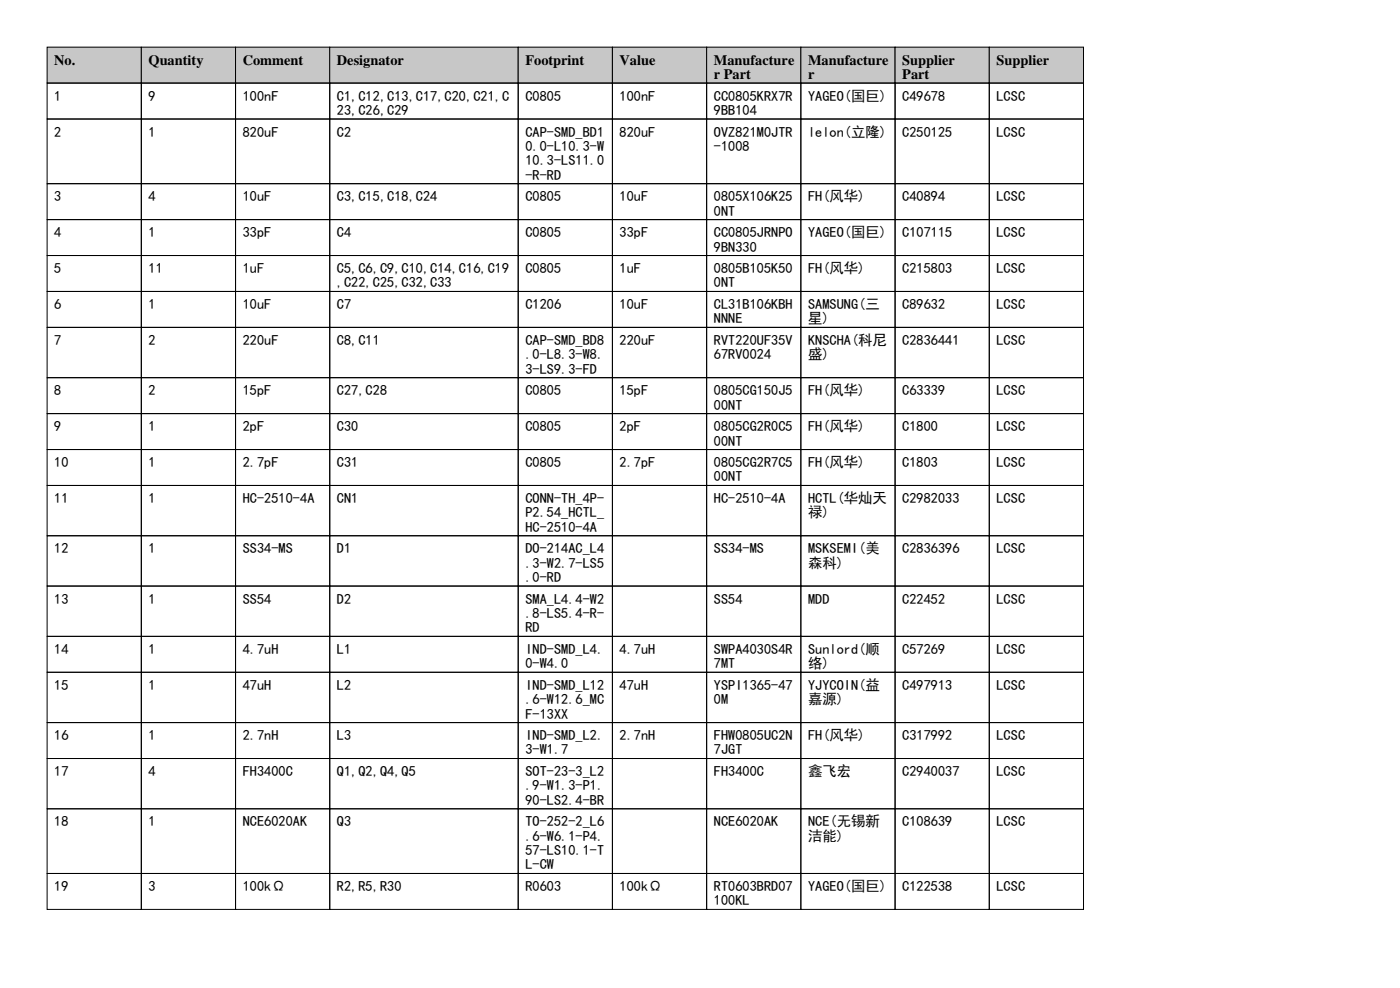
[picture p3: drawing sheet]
<svg xmlns="http://www.w3.org/2000/svg" width="297mm" height="210mm" viewBox="0 0 297 210" stroke-linecap="round" stroke-linejoin="round" font-family="sans-serif">
<defs><g id="words">
<g font-size="3">
<text x="11.5" y="13.7">No.</text>
<text x="31.5" y="13.7">Quantity</text>
<text x="51.5" y="13.7">Comment</text>
<text x="71.5" y="13.7">Designator</text>
<text x="111.5" y="13.7">Footprint</text>
<text x="131.5" y="13.7">Value</text>
<text x="151.5" y="13.7">Manufacture</text>
<text x="151.5" y="16.8">r Part</text>
<text x="171.5" y="13.7">Manufacture</text>
<text x="171.5" y="16.8">r</text>
<text x="191.5" y="13.7">Supplier</text>
<text x="191.5" y="16.8">Part</text>
<text x="211.5" y="13.7">Supplier</text>
<text x="11.5" y="21.3">1</text>
<text x="31.5" y="21.3">9</text>
<text x="51.5" y="21.3">100nF</text>
<text x="71.5" y="21.3">C1,C12,C13,C17,C20,C21,C</text>
<text x="111.5" y="21.3">C0805</text>
<text x="131.5" y="21.3">100nF</text>
<text x="151.5" y="21.3">CC0805KRX7R</text>
<text x="171.5" y="21.3">YAGEO(国巨)</text>
<text x="191.5" y="21.3">C49678</text>
<text x="211.5" y="21.3">LCSC</text>
<text x="11.5" y="29">2</text>
<text x="31.5" y="29">1</text>
<text x="51.5" y="29">820uF</text>
<text x="71.5" y="24.4">23,C26,C29</text>
<text x="71.5" y="29">C2</text>
<text x="111.5" y="29">CAP-SMD_BD1</text>
<text x="131.5" y="29">820uF</text>
<text x="151.5" y="24.4">9BB104</text>
<text x="151.5" y="29">OVZ821M0JTR</text>
<text x="171.5" y="29">lelon(立隆)</text>
<text x="191.5" y="29">C250125</text>
<text x="211.5" y="29">LCSC</text>
<text x="111.5" y="32">0.0-L10.3-W</text>
<text x="111.5" y="35.1">10.3-LS11.0</text>
<text x="151.5" y="32">-1008</text>
<text x="111.5" y="38.1">-R-RD</text>
<text x="11.5" y="42.7">3</text>
<text x="31.5" y="42.7">4</text>
<text x="51.5" y="42.7">10uF</text>
<text x="71.5" y="42.7">C3,C15,C18,C24</text>
<text x="111.5" y="42.7">C0805</text>
<text x="131.5" y="42.7">10uF</text>
<text x="151.5" y="42.7">0805X106K25</text>
<text x="151.5" y="45.7">0NT</text>
<text x="171.5" y="42.7">FH(风华)</text>
<text x="191.5" y="42.7">C40894</text>
<text x="211.5" y="42.7">LCSC</text>
<text x="11.5" y="50.3">4</text>
<text x="31.5" y="50.3">1</text>
<text x="51.5" y="50.3">33pF</text>
<text x="71.5" y="50.3">C4</text>
<text x="111.5" y="50.3">C0805</text>
<text x="131.5" y="50.3">33pF</text>
<text x="151.5" y="50.3">CC0805JRNPO</text>
<text x="151.5" y="53.3">9BN330</text>
<text x="171.5" y="50.3">YAGEO(国巨)</text>
<text x="191.5" y="50.3">C107115</text>
<text x="211.5" y="50.3">LCSC</text>
<text x="11.5" y="57.9">5</text>
<text x="31.5" y="57.9">11</text>
<text x="51.5" y="57.9">1uF</text>
<text x="71.5" y="57.9">C5,C6,C9,C10,C14,C16,C19</text>
<text x="111.5" y="57.9">C0805</text>
<text x="131.5" y="57.9">1uF</text>
<text x="151.5" y="57.9">0805B105K50</text>
<text x="171.5" y="57.9">FH(风华)</text>
<text x="191.5" y="57.9">C215803</text>
<text x="211.5" y="57.9">LCSC</text>
<text x="11.5" y="65.5">6</text>
<text x="31.5" y="65.5">1</text>
<text x="51.5" y="65.5">10uF</text>
<text x="71.5" y="61">,C22,C25,C32,C33</text>
<text x="71.5" y="65.5">C7</text>
<text x="111.5" y="65.5">C1206</text>
<text x="131.5" y="65.5">10uF</text>
<text x="151.5" y="61">0NT</text>
<text x="151.5" y="65.5">CL31B106KBH</text>
<text x="171.5" y="65.5">SAMSUNG(三</text>
<text x="191.5" y="65.5">C89632</text>
<text x="211.5" y="65.5">LCSC</text>
<text x="151.5" y="68.6">NNNE</text>
<text x="171.5" y="68.6">星)</text>
<text x="11.5" y="73.2">7</text>
<text x="31.5" y="73.2">2</text>
<text x="51.5" y="73.2">220uF</text>
<text x="71.5" y="73.2">C8,C11</text>
<text x="111.5" y="73.2">CAP-SMD_BD8</text>
<text x="111.5" y="76.2">.0-L8.3-W8.</text>
<text x="131.5" y="73.2">220uF</text>
<text x="151.5" y="73.2">RVT220UF35V</text>
<text x="151.5" y="76.2">67RV0024</text>
<text x="171.5" y="73.2">KNSCHA(科尼</text>
<text x="171.5" y="76.2">盛)</text>
<text x="191.5" y="73.2">C2836441</text>
<text x="211.5" y="73.2">LCSC</text>
<text x="11.5" y="83.8">8</text>
<text x="31.5" y="83.8">2</text>
<text x="51.5" y="83.8">15pF</text>
<text x="71.5" y="83.8">C27,C28</text>
<text x="111.5" y="79.3">3-LS9.3-FD</text>
<text x="111.5" y="83.8">C0805</text>
<text x="131.5" y="83.8">15pF</text>
<text x="151.5" y="83.8">0805CG150J5</text>
<text x="171.5" y="83.8">FH(风华)</text>
<text x="191.5" y="83.8">C63339</text>
<text x="211.5" y="83.8">LCSC</text>
<text x="151.5" y="86.9">00NT</text>
<text x="11.5" y="91.4">9</text>
<text x="31.5" y="91.4">1</text>
<text x="51.5" y="91.4">2pF</text>
<text x="71.5" y="91.4">C30</text>
<text x="111.5" y="91.4">C0805</text>
<text x="131.5" y="91.4">2pF</text>
<text x="151.5" y="91.4">0805CG2R0C5</text>
<text x="151.5" y="94.5">00NT</text>
<text x="171.5" y="91.4">FH(风华)</text>
<text x="191.5" y="91.4">C1800</text>
<text x="211.5" y="91.4">LCSC</text>
<text x="11.5" y="99.1">10</text>
<text x="31.5" y="99.1">1</text>
<text x="51.5" y="99.1">2.7pF</text>
<text x="71.5" y="99.1">C31</text>
<text x="111.5" y="99.1">C0805</text>
<text x="131.5" y="99.1">2.7pF</text>
<text x="151.5" y="99.1">0805CG2R7C5</text>
<text x="171.5" y="99.1">FH(风华)</text>
<text x="191.5" y="99.1">C1803</text>
<text x="211.5" y="99.1">LCSC</text>
<text x="11.5" y="106.7">11</text>
<text x="31.5" y="106.7">1</text>
<text x="51.5" y="106.7">HC-2510-4A</text>
<text x="71.5" y="106.7">CN1</text>
<text x="111.5" y="106.7">CONN-TH_4P-</text>
<text x="151.5" y="102.1">00NT</text>
<text x="151.5" y="106.7">HC-2510-4A</text>
<text x="171.5" y="106.7">HCTL(华灿天</text>
<text x="191.5" y="106.7">C2982033</text>
<text x="211.5" y="106.7">LCSC</text>
<text x="111.5" y="109.7">P2.54_HCTL_</text>
<text x="111.5" y="112.8">HC-2510-4A</text>
<text x="171.5" y="109.7">禄)</text>
<text x="11.5" y="117.4">12</text>
<text x="31.5" y="117.4">1</text>
<text x="51.5" y="117.4">SS34-MS</text>
<text x="71.5" y="117.4">D1</text>
<text x="111.5" y="117.4">DO-214AC_L4</text>
<text x="151.5" y="117.4">SS34-MS</text>
<text x="171.5" y="117.4">MSKSEMI(美</text>
<text x="191.5" y="117.4">C2836396</text>
<text x="211.5" y="117.4">LCSC</text>
<text x="111.5" y="120.4">.3-W2.7-LS5</text>
<text x="111.5" y="123.4">.0-RD</text>
<text x="171.5" y="120.4">森科)</text>
<text x="11.5" y="128">13</text>
<text x="31.5" y="128">1</text>
<text x="51.5" y="128">SS54</text>
<text x="71.5" y="128">D2</text>
<text x="111.5" y="128">SMA_L4.4-W2</text>
<text x="111.5" y="131.1">.8-LS5.4-R-</text>
<text x="151.5" y="128">SS54</text>
<text x="171.5" y="128">MDD</text>
<text x="191.5" y="128">C22452</text>
<text x="211.5" y="128">LCSC</text>
<text x="111.5" y="134.1">RD</text>
<text x="11.5" y="138.7">14</text>
<text x="31.5" y="138.7">1</text>
<text x="51.5" y="138.7">4.7uH</text>
<text x="71.5" y="138.7">L1</text>
<text x="111.5" y="138.7">IND-SMD_L4.</text>
<text x="111.5" y="141.7">0-W4.0</text>
<text x="131.5" y="138.7">4.7uH</text>
<text x="151.5" y="138.7">SWPA4030S4R</text>
<text x="151.5" y="141.7">7MT</text>
<text x="171.5" y="138.7">Sunlord(顺</text>
<text x="171.5" y="141.7">络)</text>
<text x="191.5" y="138.7">C57269</text>
<text x="211.5" y="138.7">LCSC</text>
<text x="11.5" y="146.3">15</text>
<text x="31.5" y="146.3">1</text>
<text x="51.5" y="146.3">47uH</text>
<text x="71.5" y="146.3">L2</text>
<text x="111.5" y="146.3">IND-SMD_L12</text>
<text x="111.5" y="149.4">.6-W12.6_MC</text>
<text x="131.5" y="146.3">47uH</text>
<text x="151.5" y="146.3">YSPI1365-47</text>
<text x="151.5" y="149.4">0M</text>
<text x="171.5" y="146.3">YJYCOIN(益</text>
<text x="171.5" y="149.4">嘉源)</text>
<text x="191.5" y="146.3">C497913</text>
<text x="211.5" y="146.3">LCSC</text>
<text x="111.5" y="152.4">F-13XX</text>
<text x="11.5" y="157">16</text>
<text x="31.5" y="157">1</text>
<text x="51.5" y="157">2.7nH</text>
<text x="71.5" y="157">L3</text>
<text x="111.5" y="157">IND-SMD_L2.</text>
<text x="111.5" y="160">3-W1.7</text>
<text x="131.5" y="157">2.7nH</text>
<text x="151.5" y="157">FHW0805UC2N</text>
<text x="151.5" y="160">7JGT</text>
<text x="171.5" y="157">FH(风华)</text>
<text x="191.5" y="157">C317992</text>
<text x="211.5" y="157">LCSC</text>
<text x="11.5" y="164.6">17</text>
<text x="31.5" y="164.6">4</text>
<text x="51.5" y="164.6">FH3400C</text>
<text x="71.5" y="164.6">Q1,Q2,Q4,Q5</text>
<text x="111.5" y="164.6">SOT-23-3_L2</text>
<text x="111.5" y="167.6">.9-W1.3-P1.</text>
<text x="151.5" y="164.6">FH3400C</text>
<text x="171.5" y="164.6">鑫飞宏</text>
<text x="191.5" y="164.6">C2940037</text>
<text x="211.5" y="164.6">LCSC</text>
<text x="111.5" y="170.7">90-LS2.4-BR</text>
<text x="11.5" y="175.3">18</text>
<text x="31.5" y="175.3">1</text>
<text x="51.5" y="175.3">NCE6020AK</text>
<text x="71.5" y="175.3">Q3</text>
<text x="111.5" y="175.3">TO-252-2_L6</text>
<text x="111.5" y="178.3">.6-W6.1-P4.</text>
<text x="151.5" y="175.3">NCE6020AK</text>
<text x="171.5" y="175.3">NCE(无锡新</text>
<text x="171.5" y="178.3">洁能)</text>
<text x="191.5" y="175.3">C108639</text>
<text x="211.5" y="175.3">LCSC</text>
<text x="111.5" y="181.4">57-LS10.1-T</text>
<text x="111.5" y="184.4">L-CW</text>
<text x="11.5" y="189">19</text>
<text x="31.5" y="189">3</text>
<text x="51.5" y="189">100kΩ</text>
<text x="71.5" y="189">R2,R5,R30</text>
<text x="111.5" y="189">R0603</text>
<text x="131.5" y="189">100kΩ</text>
<text x="151.5" y="189">RT0603BRD07</text>
<text x="171.5" y="189">YAGEO(国巨)</text>
<text x="191.5" y="189">C122538</text>
<text x="211.5" y="189">LCSC</text>
<text x="151.5" y="192">100KL</text>
</g>
</g></defs>
<g fill="#c7c7c7" stroke="#000" stroke-width=".21">
<path d="M10 10h20v7.6h-20z"/>
<path d="M30 10h20v7.6h-20z"/>
<path d="M50 10h20v7.6h-20z"/>
<path d="M70 10h40v7.6h-40z"/>
<path d="M110 10h20v7.6h-20z"/>
<path d="M130 10h20v7.6h-20z"/>
<path d="M150 10h20v7.6h-20z"/>
<path d="M170 10h20v7.6h-20z"/>
<path d="M190 10h20v7.6h-20z"/>
<path d="M210 10h20v7.6h-20z"/>
</g>
<g fill="none" stroke="#000" stroke-width=".21">
<path d="M10 17.6h20v7.6h-20zM30 17.6h20v7.6h-20zM50 17.6h20v7.6h-20zM70 17.6h40v7.6h-40zM110 17.6h20v7.6h-20zM130 17.6h20v7.6h-20zM150 17.6h20v7.6h-20zM170 17.6h20v7.6h-20zM190 17.6h20v7.6h-20zM210 17.6h20v7.6h-20zM10 25.2h20v13.8h-20zM10 39h20v7.6h-20z"/>
<path d="M30 25.2h20v13.8h-20zM30 39h20v7.6h-20zM50 25.2h20v13.8h-20zM50 39h20v7.6h-20zM70 25.2h40v13.8h-40zM70 39h40v7.6h-40zM110 25.2h20v13.8h-20zM110 39h20v7.6h-20zM130 25.2h20v13.8h-20zM130 39h20v7.6h-20zM150 25.2h20v13.8h-20zM150 39h20v7.6h-20z"/>
<path d="M170 25.2h20v13.8h-20zM170 39h20v7.6h-20zM190 25.2h20v13.8h-20zM190 39h20v7.6h-20zM210 25.2h20v13.8h-20zM210 39h20v7.6h-20zM10 46.6h20v7.6h-20zM10 54.2h20v7.6h-20zM30 46.6h20v7.6h-20zM30 54.2h20v7.6h-20zM50 46.6h20v7.6h-20zM50 54.2h20v7.6h-20z"/>
<path d="M70 46.6h40v7.6h-40zM70 54.2h40v7.6h-40zM110 46.6h20v7.6h-20zM110 54.2h20v7.6h-20zM130 46.6h20v7.6h-20zM130 54.2h20v7.6h-20zM150 46.6h20v7.6h-20zM150 54.2h20v7.6h-20zM170 46.6h20v7.6h-20zM170 54.2h20v7.6h-20zM190 46.6h20v7.6h-20zM190 54.2h20v7.6h-20z"/>
<path d="M210 46.6h20v7.6h-20zM210 54.2h20v7.6h-20zM10 61.8h20v7.6h-20zM10 69.4h20v10.7h-20zM30 61.8h20v7.6h-20zM30 69.4h20v10.7h-20zM50 61.8h20v7.6h-20zM50 69.4h20v10.7h-20zM70 61.8h40v7.6h-40zM70 69.4h40v10.7h-40zM110 61.8h20v7.6h-20zM110 69.4h20v10.7h-20z"/>
<path d="M130 61.8h20v7.6h-20zM130 69.4h20v10.7h-20zM150 61.8h20v7.6h-20zM150 69.4h20v10.7h-20zM170 61.8h20v7.6h-20zM170 69.4h20v10.7h-20zM190 61.8h20v7.6h-20zM190 69.4h20v10.7h-20zM210 61.8h20v7.6h-20zM210 69.4h20v10.7h-20zM10 80.1h20v7.6h-20zM10 87.7h20v7.6h-20z"/>
<path d="M10 95.3h20v7.7h-20zM30 80.1h20v7.6h-20zM30 87.7h20v7.6h-20zM30 95.3h20v7.7h-20zM50 80.1h20v7.6h-20zM50 87.7h20v7.6h-20zM50 95.3h20v7.7h-20zM70 80.1h40v7.6h-40zM70 87.7h40v7.6h-40zM70 95.3h40v7.7h-40zM110 80.1h20v7.6h-20zM110 87.7h20v7.6h-20z"/>
<path d="M110 95.3h20v7.7h-20zM130 80.1h20v7.6h-20zM130 87.7h20v7.6h-20zM130 95.3h20v7.7h-20zM150 80.1h20v7.6h-20zM150 87.7h20v7.6h-20zM150 95.3h20v7.7h-20zM170 80.1h20v7.6h-20zM170 87.7h20v7.6h-20zM170 95.3h20v7.7h-20zM190 80.1h20v7.6h-20zM190 87.7h20v7.6h-20z"/>
<path d="M190 95.3h20v7.7h-20zM210 80.1h20v7.6h-20zM210 87.7h20v7.6h-20zM210 95.3h20v7.7h-20zM10 103h20v10.6h-20zM10 113.6h20v10.7h-20zM30 103h20v10.6h-20zM30 113.6h20v10.7h-20zM50 103h20v10.6h-20zM50 113.6h20v10.7h-20zM70 103h40v10.6h-40zM70 113.6h40v10.7h-40z"/>
<path d="M110 103h20v10.6h-20zM110 113.6h20v10.7h-20zM130 103h20v10.6h-20zM130 113.6h20v10.7h-20zM150 103h20v10.6h-20zM150 113.6h20v10.7h-20zM170 103h20v10.6h-20zM170 113.6h20v10.7h-20zM190 103h20v10.6h-20zM190 113.6h20v10.7h-20zM210 103h20v10.6h-20zM210 113.6h20v10.7h-20z"/>
<path d="M10 124.3h20v10.7h-20zM10 135h20v7.6h-20zM30 124.3h20v10.7h-20zM30 135h20v7.6h-20zM50 124.3h20v10.7h-20zM50 135h20v7.6h-20zM70 124.3h40v10.7h-40zM70 135h40v7.6h-40zM110 124.3h20v10.7h-20zM110 135h20v7.6h-20zM130 124.3h20v10.7h-20zM130 135h20v7.6h-20z"/>
<path d="M150 124.3h20v10.7h-20zM150 135h20v7.6h-20zM170 124.3h20v10.7h-20zM170 135h20v7.6h-20zM190 124.3h20v10.7h-20zM190 135h20v7.6h-20zM210 124.3h20v10.7h-20zM210 135h20v7.6h-20zM10 142.6h20v10.7h-20zM10 153.3h20v7.6h-20zM30 142.6h20v10.7h-20zM30 153.3h20v7.6h-20z"/>
<path d="M50 142.6h20v10.7h-20zM50 153.3h20v7.6h-20zM70 142.6h40v10.7h-40zM70 153.3h40v7.6h-40zM110 142.6h20v10.7h-20zM110 153.3h20v7.6h-20zM130 142.6h20v10.7h-20zM130 153.3h20v7.6h-20zM150 142.6h20v10.7h-20zM150 153.3h20v7.6h-20zM170 142.6h20v10.7h-20zM170 153.3h20v7.6h-20z"/>
<path d="M190 142.6h20v10.7h-20zM190 153.3h20v7.6h-20zM210 142.6h20v10.7h-20zM210 153.3h20v7.6h-20zM10 160.9h20v10.6h-20zM10 171.5h20v13.8h-20zM30 160.9h20v10.6h-20zM30 171.5h20v13.8h-20zM50 160.9h20v10.6h-20zM50 171.5h20v13.8h-20zM70 160.9h40v10.6h-40zM70 171.5h40v13.8h-40z"/>
<path d="M110 160.9h20v10.6h-20zM110 171.5h20v13.8h-20zM130 160.9h20v10.6h-20zM130 171.5h20v13.8h-20zM150 160.9h20v10.6h-20zM150 171.5h20v13.8h-20zM170 160.9h20v10.6h-20zM170 171.5h20v13.8h-20zM190 160.9h20v10.6h-20zM190 171.5h20v13.8h-20zM210 160.9h20v10.6h-20zM210 171.5h20v13.8h-20z"/>
<path d="M10 185.3h20v7.6h-20zM30 185.3h20v7.6h-20zM50 185.3h20v7.6h-20zM70 185.3h40v7.6h-40zM110 185.3h20v7.6h-20zM130 185.3h20v7.6h-20zM150 185.3h20v7.6h-20zM170 185.3h20v7.6h-20zM190 185.3h20v7.6h-20zM210 185.3h20v7.6h-20z"/>
</g>
<use href="#words"/>
</svg>
